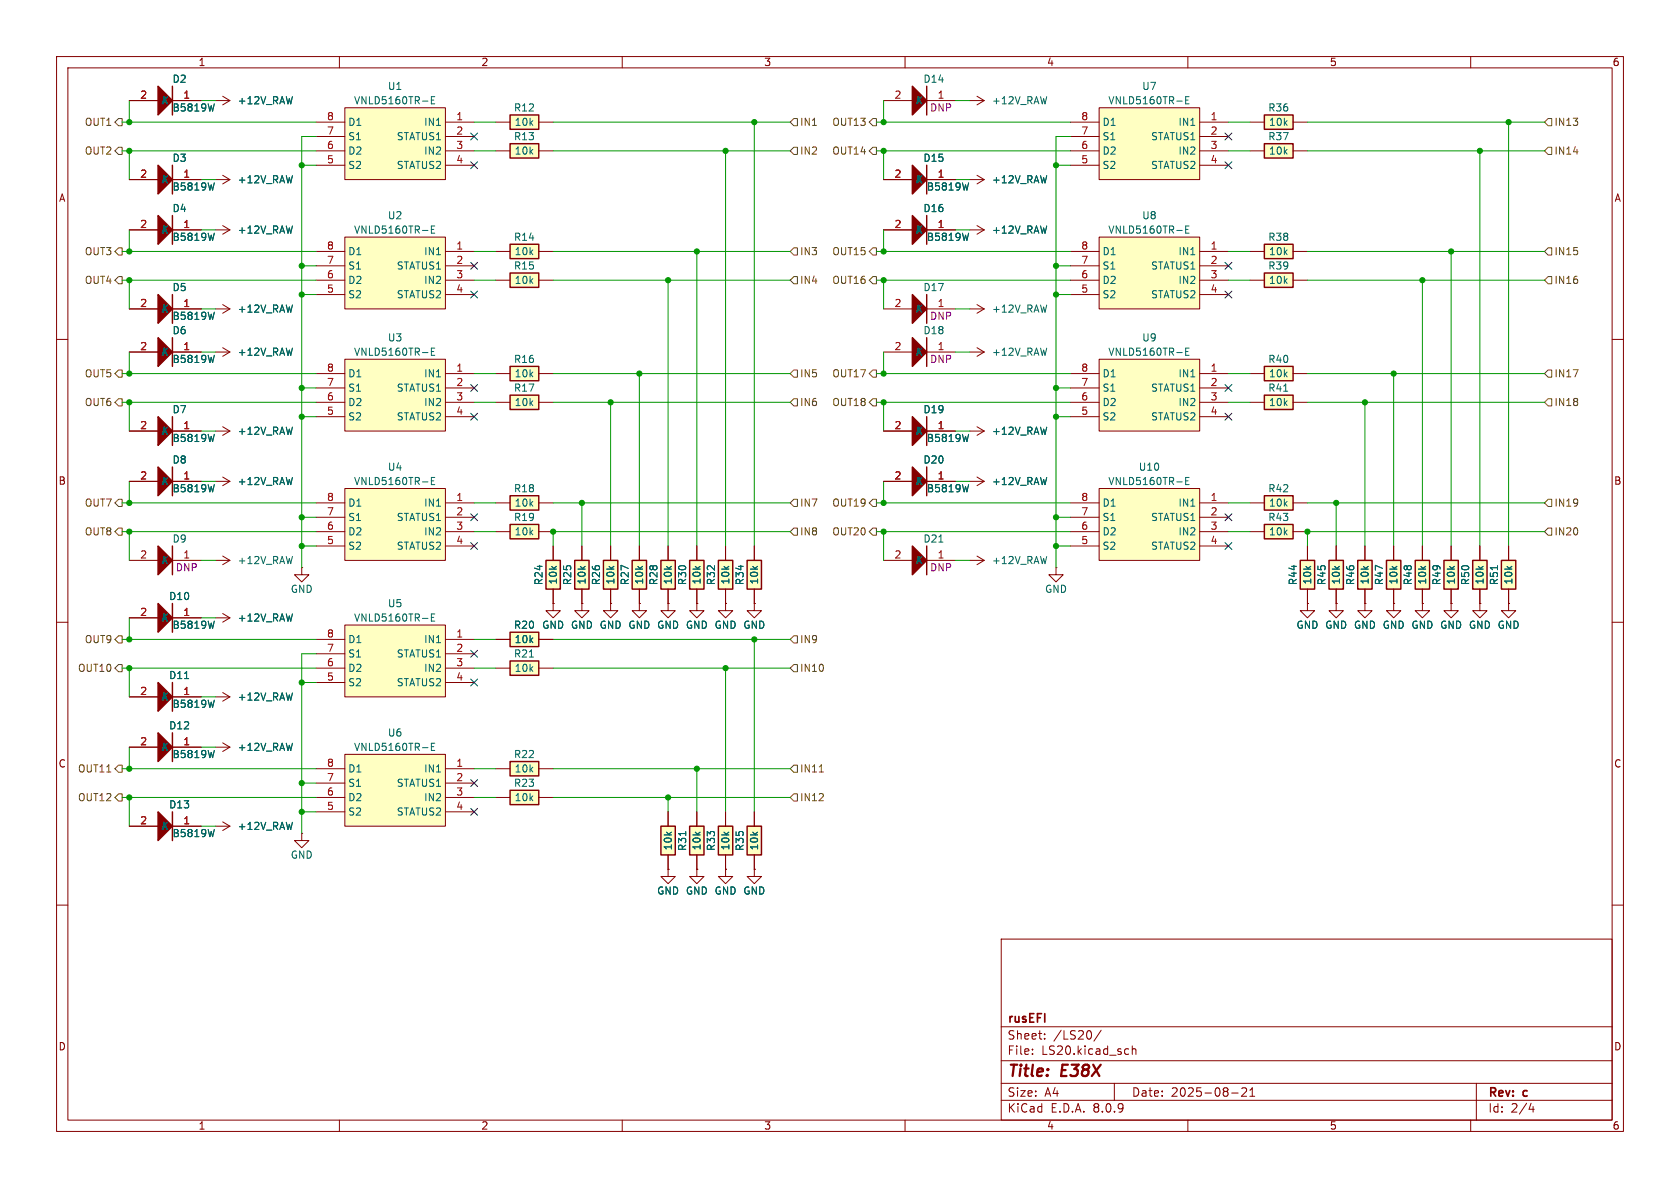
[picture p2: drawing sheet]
<svg xmlns="http://www.w3.org/2000/svg" width="297mm" height="210mm" viewBox="0 0 297 210" stroke-linecap="round" stroke-linejoin="round" font-family="sans-serif">
<defs><g id="words">
<g font-size="2.8" fill="#840000">
<text x="178" y="190.9">Title:</text>
<text x="187.7" y="190.9">E38X</text>
</g>
<g font-size="2.1" fill="#840000">
<text x="178" y="184">Sheet:</text>
<text x="178" y="181.2">rusEFI</text>
<text x="186.2" y="184">/LS20/</text>
<text x="178" y="186.7">File:</text>
<text x="184.1" y="186.7">LS20.kicad_sch</text>
<text x="178" y="196.9">KiCad</text>
<text x="178" y="194.1">Size:</text>
<text x="184.7" y="194.1">A4</text>
<text x="185.7" y="196.9">E.D.A.</text>
<text x="193.3" y="196.9">8.0.9</text>
<text x="200" y="194.1">Date:</text>
<text x="207" y="194.1">2025-08-21</text>
<text x="263" y="194.3">Rev:</text>
<text x="263" y="196.9">Id:</text>
<text x="267.1" y="196.9">2/4</text>
<text x="269.4" y="194.3">c</text>
</g>
<g font-size="1.8" fill="#840000">
<text x="35" y="11.9">1</text>
<text x="85" y="11.9">2</text>
<text x="135" y="11.9">3</text>
<text x="185" y="11.9">4</text>
<text x="235" y="11.9">5</text>
<text x="285" y="11.9">6</text>
<text x="10.3" y="35.9">A</text>
<text x="285.3" y="35.9">A</text>
<text x="10.3" y="85.9">B</text>
<text x="285.3" y="85.9">B</text>
<text x="10.3" y="135.9">C</text>
<text x="285.3" y="135.9">C</text>
<text x="10.3" y="185.9">D</text>
<text x="285.3" y="185.9">D</text>
<text x="35" y="199.9">1</text>
<text x="85" y="199.9">2</text>
<text x="135" y="199.9">3</text>
<text x="185" y="199.9">4</text>
<text x="235" y="199.9">5</text>
<text x="285" y="199.9">6</text>
</g>
<g font-size="1.8" fill="#a90000">
<text x="24.7" y="17.5">2</text>
<text x="32.3" y="17.5">1</text>
<text x="158" y="17.5">2</text>
<text x="165.7" y="17.5">1</text>
<text x="57.7" y="23.9">7</text>
<text x="57.7" y="21.3">8</text>
<text x="80.6" y="21.3">1</text>
<text x="80.6" y="23.9">2</text>
<text x="191.1" y="23.9">7</text>
<text x="191.1" y="21.3">8</text>
<text x="213.9" y="21.3">1</text>
<text x="213.9" y="23.9">2</text>
<text x="57.7" y="29">5</text>
<text x="57.7" y="26.4">6</text>
<text x="80.6" y="26.4">3</text>
<text x="80.6" y="29">4</text>
<text x="191.1" y="29">5</text>
<text x="191.1" y="26.4">6</text>
<text x="213.9" y="26.4">3</text>
<text x="213.9" y="29">4</text>
<text x="24.7" y="31.5">2</text>
<text x="32.3" y="31.5">1</text>
<text x="158" y="31.5">2</text>
<text x="165.7" y="31.5">1</text>
<text x="24.7" y="40.4">2</text>
<text x="32.3" y="40.4">1</text>
<text x="158" y="40.4">2</text>
<text x="165.7" y="40.4">1</text>
<text x="57.7" y="46.7">7</text>
<text x="57.7" y="44.2">8</text>
<text x="80.6" y="44.2">1</text>
<text x="80.6" y="46.7">2</text>
<text x="191.1" y="46.7">7</text>
<text x="191.1" y="44.2">8</text>
<text x="213.9" y="44.2">1</text>
<text x="213.9" y="46.7">2</text>
<text x="57.7" y="51.8">5</text>
<text x="57.7" y="49.3">6</text>
<text x="80.6" y="49.3">3</text>
<text x="80.6" y="51.8">4</text>
<text x="191.1" y="51.8">5</text>
<text x="191.1" y="49.3">6</text>
<text x="213.9" y="49.3">3</text>
<text x="213.9" y="51.8">4</text>
<text x="24.7" y="54.4">2</text>
<text x="32.3" y="54.4">1</text>
<text x="158" y="54.4">2</text>
<text x="165.7" y="54.4">1</text>
<text x="24.7" y="62">2</text>
<text x="32.3" y="62">1</text>
<text x="57.7" y="65.8">8</text>
<text x="80.6" y="65.8">1</text>
<text x="158" y="62">2</text>
<text x="165.7" y="62">1</text>
<text x="191.1" y="65.8">8</text>
<text x="213.9" y="65.8">1</text>
<text x="57.7" y="70.9">6</text>
<text x="57.7" y="68.3">7</text>
<text x="80.6" y="68.3">2</text>
<text x="80.6" y="70.9">3</text>
<text x="191.1" y="70.9">6</text>
<text x="191.1" y="68.3">7</text>
<text x="213.9" y="68.3">2</text>
<text x="213.9" y="70.9">3</text>
<text x="24.7" y="75.9">2</text>
<text x="32.3" y="75.9">1</text>
<text x="57.7" y="73.4">5</text>
<text x="80.6" y="73.4">4</text>
<text x="158" y="75.9">2</text>
<text x="165.7" y="75.9">1</text>
<text x="191.1" y="73.4">5</text>
<text x="213.9" y="73.4">4</text>
<text x="24.7" y="84.8">2</text>
<text x="32.3" y="84.8">1</text>
<text x="57.7" y="88.6">8</text>
<text x="80.6" y="88.6">1</text>
<text x="158" y="84.8">2</text>
<text x="165.7" y="84.8">1</text>
<text x="191.1" y="88.6">8</text>
<text x="213.9" y="88.6">1</text>
<text x="57.7" y="93.7">6</text>
<text x="57.7" y="91.2">7</text>
<text x="80.6" y="91.2">2</text>
<text x="80.6" y="93.7">3</text>
<text x="191.1" y="93.7">6</text>
<text x="191.1" y="91.2">7</text>
<text x="213.9" y="91.2">2</text>
<text x="213.9" y="93.7">3</text>
<text x="24.7" y="98.8">2</text>
<text x="32.3" y="98.8">1</text>
<text x="57.7" y="96.3">5</text>
<text x="80.6" y="96.3">4</text>
<text x="158" y="98.8">2</text>
<text x="165.7" y="98.8">1</text>
<text x="191.1" y="96.3">5</text>
<text x="213.9" y="96.3">4</text>
<text x="24.7" y="109">2</text>
<text x="32.3" y="109">1</text>
<text x="57.7" y="112.8">8</text>
<text x="80.6" y="112.8">1</text>
<text x="57.7" y="117.9">6</text>
<text x="57.7" y="115.3">7</text>
<text x="80.6" y="115.3">2</text>
<text x="80.6" y="117.9">3</text>
<text x="24.7" y="122.9">2</text>
<text x="32.3" y="122.9">1</text>
<text x="57.7" y="120.4">5</text>
<text x="80.6" y="120.4">4</text>
<text x="24.7" y="131.8">2</text>
<text x="32.3" y="131.8">1</text>
<text x="57.7" y="135.6">8</text>
<text x="80.6" y="135.6">1</text>
<text x="57.7" y="143.3">5</text>
<text x="57.7" y="140.7">6</text>
<text x="57.7" y="138.2">7</text>
<text x="80.6" y="138.2">2</text>
<text x="80.6" y="140.7">3</text>
<text x="80.6" y="143.3">4</text>
<text x="24.7" y="145.8">2</text>
<text x="32.3" y="145.8">1</text>
</g>
<g font-size="1.8" fill="#006464">
<text x="30.4" y="14.8">D2</text>
<text x="68.5" y="16.1">U1</text>
<text x="163.2" y="14.8">D14</text>
<text x="201.8" y="16.1">U7</text>
<text x="28.5" y="18.6">K</text>
<text x="30.4" y="19.9">B5819W</text>
<text x="41.9" y="18.6">+12V_RAW</text>
<text x="61.5" y="22.5">D1</text>
<text x="62.5" y="18.6">VNLD5160TR-E</text>
<text x="74.9" y="22.5">IN1</text>
<text x="90.8" y="19.9">R12</text>
<text x="90.9" y="22.5">10k</text>
<text x="161.8" y="18.6">K</text>
<text x="175.3" y="18.6">+12V_RAW</text>
<text x="194.8" y="22.5">D1</text>
<text x="195.8" y="18.6">VNLD5160TR-E</text>
<text x="208.2" y="22.5">IN1</text>
<text x="224.1" y="19.9">R36</text>
<text x="224.2" y="22.5">10k</text>
<text x="30.4" y="28.8">D3</text>
<text x="61.5" y="27.5">D2</text>
<text x="61.5" y="25">S1</text>
<text x="70" y="25">STATUS1</text>
<text x="74.9" y="27.5">IN2</text>
<text x="90.8" y="25">R13</text>
<text x="90.9" y="27.5">10k</text>
<text x="163.2" y="28.8">D15</text>
<text x="194.8" y="27.5">D2</text>
<text x="194.8" y="25">S1</text>
<text x="203.4" y="25">STATUS1</text>
<text x="208.2" y="27.5">IN2</text>
<text x="224.1" y="25">R37</text>
<text x="224.2" y="27.5">10k</text>
<text x="28.5" y="32.6">K</text>
<text x="30.4" y="33.9">B5819W</text>
<text x="41.9" y="32.6">+12V_RAW</text>
<text x="61.5" y="30.1">S2</text>
<text x="70" y="30.1">STATUS2</text>
<text x="161.8" y="32.6">K</text>
<text x="163.8" y="33.9">B5819W</text>
<text x="175.3" y="32.6">+12V_RAW</text>
<text x="194.8" y="30.1">S2</text>
<text x="203.4" y="30.1">STATUS2</text>
<text x="28.5" y="41.5">K</text>
<text x="30.4" y="37.7">D4</text>
<text x="41.9" y="41.5">+12V_RAW</text>
<text x="62.5" y="41.5">VNLD5160TR-E</text>
<text x="68.5" y="39">U2</text>
<text x="161.8" y="41.5">K</text>
<text x="163.2" y="37.7">D16</text>
<text x="175.3" y="41.5">+12V_RAW</text>
<text x="195.8" y="41.5">VNLD5160TR-E</text>
<text x="201.8" y="39">U8</text>
<text x="30.4" y="42.8">B5819W</text>
<text x="61.5" y="47.9">S1</text>
<text x="61.5" y="45.3">D1</text>
<text x="70" y="47.9">STATUS1</text>
<text x="74.9" y="45.3">IN1</text>
<text x="90.8" y="42.8">R14</text>
<text x="90.8" y="47.9">R15</text>
<text x="90.9" y="45.3">10k</text>
<text x="163.8" y="42.8">B5819W</text>
<text x="194.8" y="47.9">S1</text>
<text x="194.8" y="45.3">D1</text>
<text x="203.4" y="47.9">STATUS1</text>
<text x="208.2" y="45.3">IN1</text>
<text x="224.1" y="42.8">R38</text>
<text x="224.1" y="47.9">R39</text>
<text x="224.2" y="45.3">10k</text>
<text x="30.4" y="51.7">D5</text>
<text x="61.5" y="52.9">S2</text>
<text x="61.5" y="50.4">D2</text>
<text x="70" y="52.9">STATUS2</text>
<text x="74.9" y="50.4">IN2</text>
<text x="90.9" y="50.4">10k</text>
<text x="163.2" y="51.7">D17</text>
<text x="194.8" y="52.9">S2</text>
<text x="194.8" y="50.4">D2</text>
<text x="203.4" y="52.9">STATUS2</text>
<text x="208.2" y="50.4">IN2</text>
<text x="224.2" y="50.4">10k</text>
<text x="28.5" y="55.5">K</text>
<text x="30.4" y="59.3">D6</text>
<text x="30.4" y="56.7">B5819W</text>
<text x="41.9" y="55.5">+12V_RAW</text>
<text x="161.8" y="55.5">K</text>
<text x="163.2" y="59.3">D18</text>
<text x="175.3" y="55.5">+12V_RAW</text>
<text x="28.5" y="63.1">K</text>
<text x="30.4" y="64.4">B5819W</text>
<text x="41.9" y="63.1">+12V_RAW</text>
<text x="62.5" y="63.1">VNLD5160TR-E</text>
<text x="68.5" y="60.6">U3</text>
<text x="90.8" y="64.4">R16</text>
<text x="161.8" y="63.1">K</text>
<text x="175.3" y="63.1">+12V_RAW</text>
<text x="195.8" y="63.1">VNLD5160TR-E</text>
<text x="201.8" y="60.6">U9</text>
<text x="224.1" y="64.4">R40</text>
<text x="61.5" y="72">D2</text>
<text x="61.5" y="69.4">S1</text>
<text x="61.5" y="66.9">D1</text>
<text x="70" y="69.4">STATUS1</text>
<text x="74.9" y="66.9">IN1</text>
<text x="74.9" y="72">IN2</text>
<text x="90.8" y="69.4">R17</text>
<text x="90.9" y="66.9">10k</text>
<text x="90.9" y="72">10k</text>
<text x="194.8" y="72">D2</text>
<text x="194.8" y="69.4">S1</text>
<text x="194.8" y="66.9">D1</text>
<text x="203.4" y="69.4">STATUS1</text>
<text x="208.2" y="66.9">IN1</text>
<text x="208.2" y="72">IN2</text>
<text x="224.1" y="69.4">R41</text>
<text x="224.2" y="66.9">10k</text>
<text x="224.2" y="72">10k</text>
<text x="28.5" y="77.1">K</text>
<text x="30.4" y="73.3">D7</text>
<text x="41.9" y="77.1">+12V_RAW</text>
<text x="61.5" y="74.5">S2</text>
<text x="70" y="74.5">STATUS2</text>
<text x="161.8" y="77.1">K</text>
<text x="163.2" y="73.3">D19</text>
<text x="175.3" y="77.1">+12V_RAW</text>
<text x="194.8" y="74.5">S2</text>
<text x="203.4" y="74.5">STATUS2</text>
<text x="30.4" y="82.1">D8</text>
<text x="30.4" y="78.3">B5819W</text>
<text x="68.5" y="83.4">U4</text>
<text x="163.2" y="82.1">D20</text>
<text x="163.8" y="78.3">B5819W</text>
<text x="201.2" y="83.4">U10</text>
<text x="28.5" y="86">K</text>
<text x="30.4" y="87.2">B5819W</text>
<text x="41.9" y="86">+12V_RAW</text>
<text x="61.5" y="89.8">D1</text>
<text x="62.5" y="86">VNLD5160TR-E</text>
<text x="74.9" y="89.8">IN1</text>
<text x="90.8" y="87.2">R18</text>
<text x="90.9" y="89.8">10k</text>
<text x="161.8" y="86">K</text>
<text x="163.8" y="87.2">B5819W</text>
<text x="175.3" y="86">+12V_RAW</text>
<text x="194.8" y="89.8">D1</text>
<text x="195.8" y="86">VNLD5160TR-E</text>
<text x="208.2" y="89.8">IN1</text>
<text x="224.1" y="87.2">R42</text>
<text x="224.2" y="89.8">10k</text>
<text x="61.5" y="94.8">D2</text>
<text x="61.5" y="92.3">S1</text>
<text x="70" y="92.3">STATUS1</text>
<text x="74.9" y="94.8">IN2</text>
<text x="90.8" y="92.3">R19</text>
<text x="90.9" y="94.8">10k</text>
<text x="194.8" y="94.8">D2</text>
<text x="194.8" y="92.3">S1</text>
<text x="203.4" y="92.3">STATUS1</text>
<text x="208.2" y="94.8">IN2</text>
<text x="224.1" y="92.3">R43</text>
<text x="224.2" y="94.8">10k</text>
<text x="28.5" y="99.9">K</text>
<text x="30.4" y="96.1">D9</text>
<text x="41.9" y="99.9">+12V_RAW</text>
<text x="61.5" y="97.4">S2</text>
<text x="70" y="97.4">STATUS2</text>
<text x="161.8" y="99.9">K</text>
<text x="163.2" y="96.1">D21</text>
<text x="175.3" y="99.9">+12V_RAW</text>
<text x="194.8" y="97.4">S2</text>
<text x="203.4" y="97.4">STATUS2</text>
<text x="29.8" y="106.3">D10</text>
<text x="51.3" y="105">GND</text>
<text x="68.5" y="107.5">U5</text>
<text x="96.1" y="103.5" transform="rotate(-90 96.1 103.5)">R24</text>
<text x="98.7" y="103.4" transform="rotate(-90 98.7 103.4)">10k</text>
<text x="101.2" y="103.5" transform="rotate(-90 101.2 103.5)">R25</text>
<text x="103.7" y="103.4" transform="rotate(-90 103.7 103.4)">10k</text>
<text x="106.3" y="103.5" transform="rotate(-90 106.3 103.5)">R26</text>
<text x="108.8" y="103.4" transform="rotate(-90 108.8 103.4)">10k</text>
<text x="111.4" y="103.5" transform="rotate(-90 111.4 103.5)">R27</text>
<text x="113.9" y="103.4" transform="rotate(-90 113.9 103.4)">10k</text>
<text x="116.4" y="103.5" transform="rotate(-90 116.4 103.5)">R28</text>
<text x="119" y="103.4" transform="rotate(-90 119 103.4)">10k</text>
<text x="121.5" y="103.5" transform="rotate(-90 121.5 103.5)">R30</text>
<text x="124.1" y="103.4" transform="rotate(-90 124.1 103.4)">10k</text>
<text x="126.6" y="103.5" transform="rotate(-90 126.6 103.5)">R32</text>
<text x="129.1" y="103.4" transform="rotate(-90 129.1 103.4)">10k</text>
<text x="131.7" y="103.5" transform="rotate(-90 131.7 103.5)">R34</text>
<text x="134.2" y="103.4" transform="rotate(-90 134.2 103.4)">10k</text>
<text x="184.7" y="105">GND</text>
<text x="229.5" y="103.5" transform="rotate(-90 229.5 103.5)">R44</text>
<text x="232" y="103.4" transform="rotate(-90 232 103.4)">10k</text>
<text x="234.5" y="103.5" transform="rotate(-90 234.5 103.5)">R45</text>
<text x="237.1" y="103.4" transform="rotate(-90 237.1 103.4)">10k</text>
<text x="239.6" y="103.5" transform="rotate(-90 239.6 103.5)">R46</text>
<text x="242.2" y="103.4" transform="rotate(-90 242.2 103.4)">10k</text>
<text x="244.7" y="103.5" transform="rotate(-90 244.7 103.5)">R47</text>
<text x="247.2" y="103.4" transform="rotate(-90 247.2 103.4)">10k</text>
<text x="249.8" y="103.5" transform="rotate(-90 249.8 103.5)">R48</text>
<text x="252.3" y="103.4" transform="rotate(-90 252.3 103.4)">10k</text>
<text x="254.9" y="103.5" transform="rotate(-90 254.9 103.5)">R49</text>
<text x="257.4" y="103.4" transform="rotate(-90 257.4 103.4)">10k</text>
<text x="259.9" y="103.5" transform="rotate(-90 259.9 103.5)">R50</text>
<text x="262.5" y="103.4" transform="rotate(-90 262.5 103.4)">10k</text>
<text x="265" y="103.5" transform="rotate(-90 265 103.5)">R51</text>
<text x="267.6" y="103.4" transform="rotate(-90 267.6 103.4)">10k</text>
<text x="28.5" y="110.1">K</text>
<text x="30.4" y="111.4">B5819W</text>
<text x="41.9" y="110.1">+12V_RAW</text>
<text x="61.5" y="113.9">D1</text>
<text x="62.5" y="110.1">VNLD5160TR-E</text>
<text x="74.9" y="113.9">IN1</text>
<text x="90.8" y="111.4">R20</text>
<text x="90.9" y="113.9">10k</text>
<text x="95.8" y="111.4">GND GND GND GND GND GND GND GND</text>
<text x="229.1" y="111.4">GND GND GND GND GND GND GND GND</text>
<text x="61.5" y="119">D2</text>
<text x="61.5" y="116.4">S1</text>
<text x="70" y="116.4">STATUS1</text>
<text x="74.9" y="119">IN2</text>
<text x="90.8" y="116.4">R21</text>
<text x="90.9" y="119">10k</text>
<text x="28.5" y="124.1">K</text>
<text x="29.8" y="120.2">D11</text>
<text x="30.4" y="125.3">B5819W</text>
<text x="41.9" y="124.1">+12V_RAW</text>
<text x="61.5" y="121.5">S2</text>
<text x="70" y="121.5">STATUS2</text>
<text x="29.8" y="129.1">D12</text>
<text x="68.5" y="130.4">U6</text>
<text x="28.5" y="132.9">K</text>
<text x="30.4" y="134.2">B5819W</text>
<text x="41.9" y="132.9">+12V_RAW</text>
<text x="61.5" y="136.8">D1</text>
<text x="62.5" y="132.9">VNLD5160TR-E</text>
<text x="74.9" y="136.8">IN1</text>
<text x="90.8" y="134.2">R22</text>
<text x="90.9" y="136.8">10k</text>
<text x="29.8" y="143.1">D13</text>
<text x="61.5" y="141.8">D2</text>
<text x="61.5" y="139.3">S1</text>
<text x="70" y="139.3">STATUS1</text>
<text x="74.9" y="141.8">IN2</text>
<text x="90.8" y="139.3">R23</text>
<text x="90.9" y="141.8">10k</text>
<text x="28.5" y="146.9">K</text>
<text x="30.4" y="148.2">B5819W</text>
<text x="41.9" y="146.9">+12V_RAW</text>
<text x="61.5" y="144.4">S2</text>
<text x="70" y="144.4">STATUS2</text>
<text x="51.3" y="152">GND</text>
<text x="119" y="150.4" transform="rotate(-90 119 150.4)">10k</text>
<text x="121.5" y="150.5" transform="rotate(-90 121.5 150.5)">R31</text>
<text x="124.1" y="150.4" transform="rotate(-90 124.1 150.4)">10k</text>
<text x="126.6" y="150.5" transform="rotate(-90 126.6 150.5)">R33</text>
<text x="129.1" y="150.4" transform="rotate(-90 129.1 150.4)">10k</text>
<text x="131.7" y="150.5" transform="rotate(-90 131.7 150.5)">R35</text>
<text x="134.2" y="150.4" transform="rotate(-90 134.2 150.4)">10k</text>
<text x="116.1" y="158.3">GND GND GND GND</text>
</g>
<g font-size="1.8" fill="#725600">
<text x="14.9" y="22.5">OUT1</text>
<text x="141.4" y="22.5">IN1</text>
<text x="147" y="22.5">OUT13</text>
<text x="274.7" y="22.5">IN13</text>
<text x="14.9" y="27.5">OUT2</text>
<text x="141.4" y="27.5">IN2</text>
<text x="147" y="27.5">OUT14</text>
<text x="274.7" y="27.5">IN14</text>
<text x="14.9" y="45.3">OUT3</text>
<text x="141.4" y="45.3">IN3</text>
<text x="147" y="45.3">OUT15</text>
<text x="274.7" y="45.3">IN15</text>
<text x="14.9" y="50.4">OUT4</text>
<text x="141.4" y="50.4">IN4</text>
<text x="147" y="50.4">OUT16</text>
<text x="274.7" y="50.4">IN16</text>
<text x="14.9" y="72">OUT6</text>
<text x="14.9" y="66.9">OUT5</text>
<text x="141.4" y="72">IN6</text>
<text x="141.4" y="66.9">IN5</text>
<text x="147" y="66.9">OUT17</text>
<text x="147" y="72">OUT18</text>
<text x="274.7" y="66.9">IN17</text>
<text x="274.7" y="72">IN18</text>
<text x="14.9" y="89.8">OUT7</text>
<text x="141.4" y="89.8">IN7</text>
<text x="147" y="89.8">OUT19</text>
<text x="274.7" y="89.8">IN19</text>
<text x="14.9" y="94.8">OUT8</text>
<text x="141.4" y="94.8">IN8</text>
<text x="147" y="94.8">OUT20</text>
<text x="274.7" y="94.8">IN20</text>
<text x="14.9" y="113.9">OUT9</text>
<text x="141.4" y="113.9">IN9</text>
<text x="13.7" y="119">OUT10</text>
<text x="141.4" y="119">IN10</text>
<text x="13.7" y="136.8">OUT11</text>
<text x="141.4" y="136.8">IN11</text>
<text x="13.7" y="141.8">OUT12</text>
<text x="141.4" y="141.8">IN12</text>
</g>
<g font-size="1.8" fill="#840084">
<text x="164.3" y="19.9">DNP</text>
<text x="164.3" y="56.7">DNP</text>
<text x="164.3" y="64.4">DNP</text>
<text x="31" y="101.2">DNP</text>
<text x="164.3" y="101.2">DNP</text>
</g>
</g></defs>
<g fill="none" stroke="#840000" stroke-width=".18">
<path d="M10 10h277v190h-277zM12 12h273v186h-273zM60 10v2M110 10v2M160 10v2M210 10v2M260 10v2M22.9 31.8h5M30.5 31.8h5.1M38.1 31.8h2.5M39.4 39.9l1.2 .7M39.4 31l1.2 .8"/>
<path d="M40.6 31.8l-1.2 .7M22.9 40.6h5M30.5 40.6h5.1M38.1 40.6h2.5M40.6 40.6l-1.2 .8M156.2 54.6h5.1M163.8 54.6h5.1M10 60h2M156.2 62.2h5.1M163.8 62.2h5.1M171.4 76.2h2.6M172.7 75.4l1.3 .8"/>
<path d="M174 76.2l-1.3 .8M285 60h2M156.2 99.1h5.1M163.8 99.1h5.1M171.4 99.1h2.6M171.4 85.1h2.6M172.7 98.3l1.3 .8M172.7 84.3l1.3 .8M174 99.1l-1.3 .7M174 85.1l-1.3 .8M10 110h2M22.9 109.2h5"/>
<path d="M30.5 109.2h5.1M38.1 109.2h2.5M39.4 108.5l1.2 .7M40.6 109.2l-1.2 .8M186.7 100.3v1.3h1.3l-1.3 1.3-1.3-1.3h1.3M186.7 100.3h.1M285 110h2M22.9 123.2h5M22.9 132.1h5M30.5 123.2h5.1M30.5 132.1h5.1M10 160h2"/>
<path d="M177 166h108v32h-108zM285 160h2M60 198v2M110 198v2M160 198v2M177 194.5h108M177 191.5h108M177 187.5h108M177 181.5h108M182.5 186.3v.1M182.5 185.5v.1M184.7 183.6v.1"/>
<path d="M184.7 182.8v.1M194.7 182.1l-1.3 2M197 191.5v3M199.4 185.4l.1 .1M199.5 186.3l-.1 .1M200.2 184.9v1.5M200.2 185.5l.2-.1 .3 .1 .1 .9M210 198v2M217.7 193.2h1.2M219.5 192.4l.6-.1 .2 .1 .1 .3-.9 1.1h.9M221 193.8h.8M221 192.7l.4-.4v1.5"/>
<path d="M260 198v2M261 191.5v6.5M270.7 195l-.4 1.1h.9M271 195.6v1"/>
</g>
<path d="M30.5 29.2v5.1M30.5 38.1v5.1M163.8 52.1v5.1M163.8 59.7v5.1M163.8 96.5v5.1M30.5 106.7v5.1M30.5 120.7v5M30.5 129.5v5.1" fill="none" stroke="#840000" stroke-width=".25"/>
<g fill="#840000" stroke="#840000" stroke-width=".25">
<path d="M27.9 120.7l2.6 2.5-2.6 2.5z"/>
<path d="M27.9 106.7l2.6 2.5-2.6 2.6z"/>
<path d="M161.3 59.7l2.5 2.5-2.5 2.6z"/>
<path d="M161.3 52.1l2.5 2.5-2.5 2.6z"/>
<path d="M161.3 96.5l2.5 2.6-2.5 2.5z"/>
<path d="M27.9 129.5l2.6 2.6-2.6 2.5z"/>
<path d="M27.9 38.1l2.6 2.5-2.6 2.6z"/>
<path d="M27.9 29.2l2.6 2.6-2.6 2.5z"/>
</g>
<path d="M37.9 32.3l-.3 1.3M37.9 41.2l-.3 1.3M166 95.8h.7M32.6 120h.8M37.9 109.8l-.3 1.3M37.9 123.8l-.3 1.2M37.9 132.7l-.3 1.2" fill="none" stroke="#006464" stroke-width=".18"/>
<path d="M132.1 99.1h2.5v5h-2.5z" fill="#ffffc2"/>
<path d="M30.5 15.2v5.1M132.1 99.1h2.5v5h-2.5z" fill="none" stroke="#840000" stroke-width=".25"/>
<path d="M22.9 17.8h5M30.5 17.8h5.1M133.3 96.5v2.6M133.3 106.7v1.3h1.3l-1.3 1.2-1.2-1.2h1.2M133.3 106.7h.1M133.3 104.1v2.6M38.1 146.1h2.5M39.4 145.3l1.2 .8M40.6 146.1l-1.2 .7" fill="none" stroke="#840000" stroke-width=".18"/>
<path d="M27.9 15.2l2.6 2.6-2.6 2.5z" fill="#840000" stroke="#840000" stroke-width=".25"/>
<path d="M37.9 18.4l-.3 1.2" fill="none" stroke="#006464" stroke-width=".18"/>
<path d="M194.3 63.5h17.8v12.7h-17.8z" fill="#ffffc2"/>
<path d="M189.2 66h5.1M189.2 68.6h5.1M189.2 71.1h5.1M189.2 73.7h5.1M194.3 63.5h17.8v12.7h-17.8zM212.1 66h5.1M212.1 68.6h5.1M212.1 71.1h5.1M212.1 73.7h5.1" fill="none" stroke="#840000" stroke-width=".18"/>
<path d="M209.6 62.1h.4M210.2 61.5h-.6v1.3h.6" fill="none" stroke="#006464" stroke-width=".18"/>
<path d="M194.3 86.4h17.8v12.7h-17.8z" fill="#ffffc2"/>
<path d="M189.2 88.9h5.1M189.2 91.4h5.1M189.2 94h5.1M189.2 96.5h5.1M194.3 86.4h17.8v12.7h-17.8zM212.1 88.9h5.1M212.1 91.4h5.1M212.1 94h5.1M212.1 96.5h5.1" fill="none" stroke="#840000" stroke-width=".18"/>
<path d="M209.6 85h.4M210.2 84.4h-.6v1.3h.6" fill="none" stroke="#006464" stroke-width=".18"/>
<path d="M194.3 41.9h17.8v12.7h-17.8z" fill="#ffffc2"/>
<path d="M189.2 44.5h5.1M189.2 47h5.1M189.2 49.5h5.1M189.2 52.1h5.1M194.3 41.9h17.8v12.7h-17.8zM212.1 44.5h5.1M212.1 47h5.1M212.1 49.5h5.1M212.1 52.1h5.1" fill="none" stroke="#840000" stroke-width=".18"/>
<path d="M210.2 39.9h-.6v1.3h.6M209.6 40.6h.4" fill="none" stroke="#006464" stroke-width=".18"/>
<path d="M194.3 19.1h17.8v12.7h-17.8z" fill="#ffffc2"/>
<path d="M194.3 19.1h17.8v12.7h-17.8zM189.2 21.6h5.1M189.2 24.1h5.1M189.2 26.7h5.1M189.2 29.2h5.1M212.1 21.6h5.1M212.1 24.1h5.1M212.1 26.7h5.1M212.1 29.2h5.1M38.1 132.1h2.5M39.4 131.3l1.2 .8M40.6 132.1l-1.2 .7" fill="none" stroke="#840000" stroke-width=".18"/>
<path d="M209.6 17.7h.4M210.2 17.1h-.6v1.3h.6" fill="none" stroke="#006464" stroke-width=".18"/>
<path d="M223.5 43.2h5.1v2.5h-5.1z" fill="#ffffc2"/>
<path d="M223.5 43.2h5.1v2.5h-5.1z" fill="none" stroke="#840000" stroke-width=".25"/>
<path d="M221 44.5h2.5M228.6 44.5h2.5" fill="none" stroke="#840000" stroke-width=".18"/>
<path d="M223.5 64.8h5.1v2.5h-5.1z" fill="#ffffc2"/>
<path d="M223.5 64.8h5.1v2.5h-5.1z" fill="none" stroke="#840000" stroke-width=".25"/>
<path d="M221 66h2.5M228.6 66h2.5" fill="none" stroke="#840000" stroke-width=".18"/>
<path d="M223.5 48.3h5.1v2.5h-5.1z" fill="#ffffc2"/>
<path d="M223.5 48.3h5.1v2.5h-5.1zM163.8 73.7v5M163.8 82.6v5M30.5 143.5v5.1" fill="none" stroke="#840000" stroke-width=".25"/>
<g fill="none" stroke="#840000" stroke-width=".18">
<path d="M38.1 17.8h2.5M39.4 17l1.2 .8M40.6 17.8l-1.2 .7M171.4 54.6h2.6M172.7 53.8l1.3 .8M174 54.6l-1.3 .8M221 49.5h2.5M228.6 49.5h2.5M156.2 76.2h5.1M163.8 76.2h5.1M171.4 62.2h2.6M172.7 61.5l1.3 .7"/>
<path d="M174 62.2l-1.3 .8M156.2 85.1h5.1M163.8 85.1h5.1M38.1 123.2h2.5M39.4 122.4l1.2 .8M40.6 123.2l-1.2 .8M22.9 146.1h5M30.5 146.1h5.1M53.3 147.3v1.3h1.3l-1.3 1.3-1.2-1.3h1.2M53.3 147.3h.1"/>
</g>
<g fill="#840000" stroke="#840000" stroke-width=".25">
<path d="M27.9 143.5l2.6 2.6-2.6 2.5z"/>
<path d="M161.3 73.7l2.5 2.5-2.5 2.5z"/>
<path d="M161.3 82.6l2.5 2.5-2.5 2.5z"/>
</g>
<path d="M171.2 76.8l-.3 1.2M171.2 85.7l-.3 1.2M37.9 146.6l-.3 1.3" fill="none" stroke="#006464" stroke-width=".18"/>
<path d="M90.2 87.6h5v2.6h-5z" fill="#ffffc2"/>
<path d="M90.2 87.6h5v2.6h-5z" fill="none" stroke="#840000" stroke-width=".25"/>
<path d="M87.6 88.9h2.6M95.2 88.9h2.6" fill="none" stroke="#840000" stroke-width=".18"/>
<path d="M61 86.4h17.7v12.7h-17.7z" fill="#ffffc2"/>
<path d="M55.9 88.9h5.1M55.9 91.4h5.1M55.9 94h5.1M55.9 96.5h5.1M61 86.4h17.7v12.7h-17.7zM78.7 88.9h5.1M78.7 91.4h5.1M78.7 94h5.1M78.7 96.5h5.1" fill="none" stroke="#840000" stroke-width=".18"/>
<path d="M76.3 85h.4M76.9 84.4h-.6v1.3h.6" fill="none" stroke="#006464" stroke-width=".18"/>
<path d="M90.2 64.8h5v2.5h-5z" fill="#ffffc2"/>
<path d="M90.2 64.8h5v2.5h-5z" fill="none" stroke="#840000" stroke-width=".25"/>
<path d="M87.6 66h2.6M95.2 66h2.6" fill="none" stroke="#840000" stroke-width=".18"/>
<path d="M90.2 69.9h5v2.5h-5z" fill="#ffffc2"/>
<path d="M90.2 69.9h5v2.5h-5z" fill="none" stroke="#840000" stroke-width=".25"/>
<path d="M87.6 71.1h2.6M95.2 71.1h2.6" fill="none" stroke="#840000" stroke-width=".18"/>
<path d="M61 63.5h17.7v12.7h-17.7z" fill="#ffffc2"/>
<path d="M55.9 66h5.1M55.9 68.6h5.1M55.9 71.1h5.1M55.9 73.7h5.1M61 63.5h17.7v12.7h-17.7zM78.7 66h5.1M78.7 68.6h5.1M78.7 71.1h5.1M78.7 73.7h5.1" fill="none" stroke="#840000" stroke-width=".18"/>
<path d="M76.3 62.1h.4M76.9 61.5h-.6v1.3h.6" fill="none" stroke="#006464" stroke-width=".18"/>
<path d="M61 19.1h17.7v12.7h-17.7z" fill="#ffffc2"/>
<path d="M61 19.1h17.7v12.7h-17.7zM55.9 21.6h5.1M55.9 24.1h5.1M55.9 26.7h5.1M55.9 29.2h5.1M78.7 21.6h5.1M78.7 24.1h5.1M78.7 26.7h5.1M78.7 29.2h5.1" fill="none" stroke="#840000" stroke-width=".18"/>
<path d="M76.3 17.7h.4M76.9 17.1h-.6v1.3h.6" fill="none" stroke="#006464" stroke-width=".18"/>
<path d="M61 41.9h17.7v12.7h-17.7z" fill="#ffffc2"/>
<path d="M55.9 44.5h5.1M55.9 47h5.1M55.9 49.5h5.1M55.9 52.1h5.1M61 41.9h17.7v12.7h-17.7zM78.7 44.5h5.1M78.7 47h5.1M78.7 49.5h5.1M78.7 52.1h5.1" fill="none" stroke="#840000" stroke-width=".18"/>
<path d="M76.9 39.9h-.6v1.3h.6M76.3 40.6h.4" fill="none" stroke="#006464" stroke-width=".18"/>
<path d="M96.5 99.1h2.6v5h-2.6z" fill="#ffffc2"/>
<path d="M96.5 99.1h2.6v5h-2.6z" fill="none" stroke="#840000" stroke-width=".25"/>
<path d="M97.8 96.5v2.6M97.8 104.1v2.6" fill="none" stroke="#840000" stroke-width=".18"/>
<path d="M90.2 92.7h5v2.6h-5z" fill="#ffffc2"/>
<path d="M90.2 92.7h5v2.6h-5z" fill="none" stroke="#840000" stroke-width=".25"/>
<path d="M87.6 94h2.6M95.2 94h2.6" fill="none" stroke="#840000" stroke-width=".18"/>
<path d="M61 133.4h17.7v12.7h-17.7z" fill="#ffffc2"/>
<path d="M55.9 135.9h5.1M55.9 138.4h5.1M61 133.4h17.7v12.7h-17.7zM78.7 135.9h5.1M78.7 138.4h5.1M55.9 141h5.1M55.9 143.5h5.1M78.7 141h5.1M78.7 143.5h5.1" fill="none" stroke="#840000" stroke-width=".18"/>
<path d="M76.3 132h.4M76.9 131.4h-.6v1.3h.6" fill="none" stroke="#006464" stroke-width=".18"/>
<path d="M90.2 20.3h5v2.6h-5z" fill="#ffffc2"/>
<path d="M90.2 20.3h5v2.6h-5z" fill="none" stroke="#840000" stroke-width=".25"/>
<path d="M87.6 21.6h2.6M95.2 21.6h2.6" fill="none" stroke="#840000" stroke-width=".18"/>
<path d="M90.2 25.4h5v2.5h-5z" fill="#ffffc2"/>
<path d="M90.2 25.4h5v2.5h-5z" fill="none" stroke="#840000" stroke-width=".25"/>
<path d="M87.6 26.7h2.6M95.2 26.7h2.6M38.1 99.1h2.5M39.4 98.3l1.2 .8M40.6 99.1l-1.2 .7M53.3 100.3v1.3h1.3l-1.3 1.3-1.2-1.3h1.2M53.3 100.3h.1" fill="none" stroke="#840000" stroke-width=".18"/>
<path d="M90.2 43.2h5v2.5h-5z" fill="#ffffc2"/>
<path d="M90.2 43.2h5v2.5h-5z" fill="none" stroke="#840000" stroke-width=".25"/>
<path d="M87.6 44.5h2.6M95.2 44.5h2.6" fill="none" stroke="#840000" stroke-width=".18"/>
<path d="M90.2 48.3h5v2.5h-5z" fill="#ffffc2"/>
<path d="M90.2 48.3h5v2.5h-5zM30.5 96.5v5.1" fill="none" stroke="#840000" stroke-width=".25"/>
<path d="M87.6 49.5h2.6M95.2 49.5h2.6M22.9 99.1h5M30.5 99.1h5.1" fill="none" stroke="#840000" stroke-width=".18"/>
<path d="M27.9 96.5l2.6 2.6-2.6 2.5z" fill="#840000" stroke="#840000" stroke-width=".25"/>
<path d="M90.2 111.8h5v2.5h-5z" fill="#ffffc2"/>
<path d="M90.2 111.8h5v2.5h-5z" fill="none" stroke="#840000" stroke-width=".25"/>
<path d="M87.6 113h2.6M95.2 113h2.6" fill="none" stroke="#840000" stroke-width=".18"/>
<path d="M61 110.5h17.7v12.7h-17.7z" fill="#ffffc2"/>
<path d="M55.9 113h5.1M55.9 115.6h5.1M55.9 118.1h5.1M61 110.5h17.7v12.7h-17.7zM78.7 113h5.1M78.7 115.6h5.1M78.7 118.1h5.1M97.8 106.7v1.3h1.3l-1.3 1.2-1.3-1.2h1.3M97.8 106.7h.1M55.9 120.7h5.1M78.7 120.7h5.1" fill="none" stroke="#840000" stroke-width=".18"/>
<path d="M76.3 109.1h.4M76.9 108.5h-.6v1.3h.6" fill="none" stroke="#006464" stroke-width=".18"/>
<path d="M116.8 99.1h2.6v5h-2.6z" fill="#ffffc2"/>
<path d="M116.8 99.1h2.6v5h-2.6z" fill="none" stroke="#840000" stroke-width=".25"/>
<path d="M118.1 96.5v2.6M118.1 104.1v2.6" fill="none" stroke="#840000" stroke-width=".18"/>
<path d="M111.8 99.1h2.5v5h-2.5z" fill="#ffffc2"/>
<path d="M111.8 99.1h2.5v5h-2.5z" fill="none" stroke="#840000" stroke-width=".25"/>
<path d="M113 96.5v2.6M113 104.1v2.6" fill="none" stroke="#840000" stroke-width=".18"/>
<path d="M101.6 99.1h2.5v5h-2.5z" fill="#ffffc2"/>
<path d="M101.6 99.1h2.5v5h-2.5z" fill="none" stroke="#840000" stroke-width=".25"/>
<path d="M102.9 96.5v2.6M102.9 104.1v2.6" fill="none" stroke="#840000" stroke-width=".18"/>
<path d="M127 99.1h2.5v5h-2.5z" fill="#ffffc2"/>
<path d="M127 99.1h2.5v5h-2.5z" fill="none" stroke="#840000" stroke-width=".25"/>
<path d="M128.3 96.5v2.6M128.3 104.1v2.6" fill="none" stroke="#840000" stroke-width=".18"/>
<path d="M121.9 99.1h2.6v5h-2.6z" fill="#ffffc2"/>
<path d="M121.9 99.1h2.6v5h-2.6z" fill="none" stroke="#840000" stroke-width=".25"/>
<path d="M123.2 96.5v2.6M123.2 104.1v2.6" fill="none" stroke="#840000" stroke-width=".18"/>
<path d="M106.7 99.1h2.5v5h-2.5z" fill="#ffffc2"/>
<path d="M106.7 99.1h2.5v5h-2.5z" fill="none" stroke="#840000" stroke-width=".25"/>
<path d="M38.1 62.2h2.5M39.4 61.5l1.2 .7M40.6 62.2l-1.2 .8M107.9 96.5v2.6M107.9 104.1v2.6" fill="none" stroke="#840000" stroke-width=".18"/>
<path d="M90.2 116.8h5v2.6h-5z" fill="#ffffc2"/>
<path d="M30.5 73.7v5M30.5 82.6v5M90.2 116.8h5v2.6h-5z" fill="none" stroke="#840000" stroke-width=".25"/>
<path d="M22.9 76.2h5M30.5 76.2h5.1M38.1 76.2h2.5M39.4 75.4l1.2 .8M40.6 76.2l-1.2 .8M22.9 85.1h5M30.5 85.1h5.1M38.1 85.1h2.5M39.4 84.3l1.2 .8M40.6 85.1l-1.2 .8M87.6 118.1h2.6M95.2 118.1h2.6" fill="none" stroke="#840000" stroke-width=".18"/>
<path d="M37.9 76.8l-.3 1.2M37.9 85.7l-.3 1.2M93.6 116.1h.7" fill="none" stroke="#006464" stroke-width=".18"/>
<g fill="#840000" stroke="#840000" stroke-width=".25">
<path d="M27.9 82.6l2.6 2.5-2.6 2.5z"/>
<path d="M27.9 73.7l2.6 2.5-2.6 2.5z"/>
</g>
<path d="M90.2 139.7h5v2.5h-5z" fill="#ffffc2"/>
<path d="M90.2 139.7h5v2.5h-5z" fill="none" stroke="#840000" stroke-width=".25"/>
<path d="M87.6 141h2.6M95.2 141h2.6" fill="none" stroke="#840000" stroke-width=".18"/>
<path d="M90.2 134.6h5v2.6h-5z" fill="#ffffc2"/>
<path d="M90.2 134.6h5v2.6h-5z" fill="none" stroke="#840000" stroke-width=".25"/>
<path d="M87.6 135.9h2.6M95.2 135.9h2.6" fill="none" stroke="#840000" stroke-width=".18"/>
<path d="M240 99.1h2.6v5h-2.6z" fill="#ffffc2"/>
<path d="M240 99.1h2.6v5h-2.6z" fill="none" stroke="#840000" stroke-width=".25"/>
<path d="M241.3 96.5v2.6M241.3 104.1v2.6" fill="none" stroke="#840000" stroke-width=".18"/>
<path d="M260.3 99.1h2.6v5h-2.6z" fill="#ffffc2"/>
<path d="M260.3 99.1h2.6v5h-2.6z" fill="none" stroke="#840000" stroke-width=".25"/>
<path d="M261.6 96.5v2.6M261.6 104.1v2.6" fill="none" stroke="#840000" stroke-width=".18"/>
<path d="M127 146.1h2.5v5h-2.5z" fill="#ffffc2"/>
<path d="M127 146.1h2.5v5h-2.5z" fill="none" stroke="#840000" stroke-width=".25"/>
<path d="M266.7 106.7v1.3h1.3l-1.3 1.2-1.3-1.2h1.3M266.7 106.7h.1M128.3 143.5v2.6M128.3 151.1v2.6" fill="none" stroke="#840000" stroke-width=".18"/>
<path d="M132.1 146.1h2.5v5h-2.5z" fill="#ffffc2"/>
<path d="M132.1 146.1h2.5v5h-2.5z" fill="none" stroke="#840000" stroke-width=".25"/>
<path d="M261.6 106.7v1.3h1.3l-1.3 1.2-1.3-1.2h1.3M261.6 106.7h.1M133.3 143.5v2.6M133.3 151.1v2.6" fill="none" stroke="#840000" stroke-width=".18"/>
<path d="M265.4 99.1h2.6v5h-2.6z" fill="#ffffc2"/>
<path d="M265.4 99.1h2.6v5h-2.6z" fill="none" stroke="#840000" stroke-width=".25"/>
<path d="M266.7 96.5v2.6M266.7 104.1v2.6" fill="none" stroke="#840000" stroke-width=".18"/>
<path d="M264.7 100v.7" fill="none" stroke="#006464" stroke-width=".18"/>
<path d="M255.3 99.1h2.5v5h-2.5z" fill="#ffffc2"/>
<path d="M255.3 99.1h2.5v5h-2.5z" fill="none" stroke="#840000" stroke-width=".25"/>
<path d="M256.5 96.5v2.6M246.4 106.7v1.3h1.2l-1.2 1.2-1.3-1.2h1.3M246.4 106.7h.1M251.5 106.7v1.3h1.2l-1.2 1.2-1.3-1.2h1.3M251.5 106.7h.1M256.5 104.1v2.6M128.3 153.7v1.2h1.2l-1.2 1.3-1.3-1.3h1.3M128.3 153.7h.1M133.3 153.7v1.2h1.3l-1.3 1.3-1.2-1.3h1.2M133.3 153.7h.1" fill="none" stroke="#840000" stroke-width=".18"/>
<path d="M245.1 99.1h2.5v5h-2.5z" fill="#ffffc2"/>
<path d="M163.8 29.2v5.1M245.1 99.1h2.5v5h-2.5z" fill="none" stroke="#840000" stroke-width=".25"/>
<path d="M156.2 31.8h5.1M163.8 31.8h5.1M246.4 96.5v2.6M246.4 104.1v2.6" fill="none" stroke="#840000" stroke-width=".18"/>
<path d="M161.3 29.2l2.5 2.6-2.5 2.5z" fill="#840000" stroke="#840000" stroke-width=".25"/>
<path d="M171.2 32.3l-.3 1.3" fill="none" stroke="#006464" stroke-width=".18"/>
<path d="M223.5 20.3h5.1v2.6h-5.1z" fill="#ffffc2"/>
<path d="M223.5 20.3h5.1v2.6h-5.1z" fill="none" stroke="#840000" stroke-width=".25"/>
<path d="M171.4 17.8h2.6M172.7 17l1.3 .8M174 17.8l-1.3 .7M221 21.6h2.5M228.6 21.6h2.5" fill="none" stroke="#840000" stroke-width=".18"/>
<path d="M234.9 99.1h2.6v5h-2.6z" fill="#ffffc2"/>
<path d="M163.8 38.1v5.1M234.9 99.1h2.6v5h-2.6z" fill="none" stroke="#840000" stroke-width=".25"/>
<path d="M156.2 40.6h5.1M163.8 40.6h5.1M236.2 96.5v2.6M231.1 106.7v1.3h1.3l-1.3 1.2-1.2-1.2h1.2M231.1 106.7h.1M236.2 104.1v2.6M118.1 153.7v1.2h1.3l-1.3 1.3-1.3-1.3h1.3M118.1 153.7h.1M123.2 153.7v1.2h1.3l-1.3 1.3-1.3-1.3h1.3M123.2 153.7h.1" fill="none" stroke="#840000" stroke-width=".18"/>
<path d="M161.3 38.1l2.5 2.5-2.5 2.6z" fill="#840000" stroke="#840000" stroke-width=".25"/>
<path d="M171.2 41.2l-.3 1.3" fill="none" stroke="#006464" stroke-width=".18"/>
<path d="M229.9 99.1h2.5v5h-2.5z" fill="#ffffc2"/>
<path d="M229.9 99.1h2.5v5h-2.5z" fill="none" stroke="#840000" stroke-width=".25"/>
<path d="M231.1 96.5v2.6M231.1 104.1v2.6M241.3 106.7v1.3h1.3l-1.3 1.2-1.3-1.2h1.3M241.3 106.7h.1" fill="none" stroke="#840000" stroke-width=".18"/>
<path d="M116.8 146.1h2.6v5h-2.6z" fill="#ffffc2"/>
<path d="M116.8 146.1h2.6v5h-2.6z" fill="none" stroke="#840000" stroke-width=".25"/>
<g fill="none" stroke="#840000" stroke-width=".18">
<path d="M171.4 31.8h2.6M172.7 39.9l1.3 .7M172.7 31l1.3 .8M174 31.8l-1.3 .7M38.1 54.6h2.5M39.4 53.8l1.2 .8M40.6 54.6l-1.2 .8M171.4 40.6h2.6M174 40.6l-1.3 .8M107.9 106.7v1.3h1.3l-1.3 1.2-1.2-1.2h1.2M107.9 106.7h.1M236.2 106.7v1.3h1.3l-1.3 1.2-1.3-1.2h1.3"/>
<path d="M236.2 106.7h.1M118.1 143.5v2.6M118.1 151.1v2.6"/>
</g>
<path d="M223.5 69.9h5.1v2.5h-5.1z" fill="#ffffc2"/>
<path d="M223.5 69.9h5.1v2.5h-5.1z" fill="none" stroke="#840000" stroke-width=".25"/>
<path d="M221 71.1h2.5M228.6 71.1h2.5" fill="none" stroke="#840000" stroke-width=".18"/>
<path d="M226.9 69.2h.8" fill="none" stroke="#006464" stroke-width=".18"/>
<path d="M223.5 25.4h5.1v2.5h-5.1z" fill="#ffffc2"/>
<path d="M223.5 25.4h5.1v2.5h-5.1zM30.5 52.1v5.1" fill="none" stroke="#840000" stroke-width=".25"/>
<path d="M221 26.7h2.5M228.6 26.7h2.5M22.9 54.6h5M30.5 54.6h5.1" fill="none" stroke="#840000" stroke-width=".18"/>
<path d="M27.9 52.1l2.6 2.5-2.6 2.6z" fill="#840000" stroke="#840000" stroke-width=".25"/>
<path d="M37.9 55.2l-.3 1.3" fill="none" stroke="#006464" stroke-width=".18"/>
<path d="M223.5 87.6h5.1v2.6h-5.1z" fill="#ffffc2"/>
<path d="M30.5 59.7v5.1M223.5 87.6h5.1v2.6h-5.1z" fill="none" stroke="#840000" stroke-width=".25"/>
<path d="M22.9 62.2h5M30.5 62.2h5.1M221 88.9h2.5M228.6 88.9h2.5" fill="none" stroke="#840000" stroke-width=".18"/>
<path d="M27.9 59.7l2.6 2.5-2.6 2.6z" fill="#840000" stroke="#840000" stroke-width=".25"/>
<path d="M37.9 62.8l-.3 1.3" fill="none" stroke="#006464" stroke-width=".18"/>
<path d="M223.5 92.7h5.1v2.6h-5.1z" fill="#ffffc2"/>
<path d="M223.5 92.7h5.1v2.6h-5.1z" fill="none" stroke="#840000" stroke-width=".25"/>
<path d="M221 94h2.5M228.6 94h2.5M128.3 106.7v1.3h1.2l-1.2 1.2-1.3-1.2h1.3M128.3 106.7h.1" fill="none" stroke="#840000" stroke-width=".18"/>
<path d="M121.9 146.1h2.6v5h-2.6z" fill="#ffffc2"/>
<path d="M121.9 146.1h2.6v5h-2.6z" fill="none" stroke="#840000" stroke-width=".25"/>
<path d="M118.1 106.7v1.3h1.3l-1.3 1.2-1.3-1.2h1.3M118.1 106.7h.1M123.2 106.7v1.3h1.3l-1.3 1.2-1.3-1.2h1.3M123.2 106.7h.1M123.2 143.5v2.6M123.2 151.1v2.6" fill="none" stroke="#840000" stroke-width=".18"/>
<path d="M121.2 147v.7" fill="none" stroke="#006464" stroke-width=".18"/>
<path d="M250.2 99.1h2.5v5h-2.5z" fill="#ffffc2"/>
<path d="M163.8 15.2v5.1M250.2 99.1h2.5v5h-2.5z" fill="none" stroke="#840000" stroke-width=".25"/>
<g fill="none" stroke="#840000" stroke-width=".18">
<path d="M22.9 17.8h5M30.5 17.8h5.1M156.2 17.8h5.1M163.8 17.8h5.1M22.9 31.8h5M30.5 31.8h5.1M156.2 31.8h5.1M163.8 31.8h5.1M22.9 40.6h5M22.9 54.6h5M30.5 40.6h5.1M30.5 54.6h5.1"/>
<path d="M156.2 40.6h5.1M163.8 40.6h5.1M22.9 76.2h5M22.9 62.2h5M30.5 76.2h5.1M30.5 62.2h5.1M156.2 76.2h5.1M163.8 76.2h5.1M22.9 85.1h5M30.5 85.1h5.1M97.8 96.5v2.6M102.9 96.5v2.6"/>
<path d="M107.9 96.5v2.6M113 96.5v2.6M118.1 96.5v2.6M123.2 96.5v2.6M128.3 96.5v2.6M133.3 96.5v2.6M156.2 85.1h5.1M163.8 85.1h5.1M231.1 96.5v2.6M236.2 96.5v2.6M241.3 96.5v2.6M246.4 96.5v2.6"/>
<path d="M251.5 96.5v2.6M256.5 96.5v2.6M261.6 96.5v2.6M266.7 96.5v2.6M22.9 109.2h5M30.5 109.2h5.1M87.6 113h2.6M95.2 113h2.6M97.8 106.7h.1M97.8 104.1v2.6M102.9 106.7v1.3h1.2l-1.2 1.2-1.3-1.2h1.3M102.9 106.7h.1"/>
<path d="M102.9 104.1v2.6M107.9 106.7h.1M107.9 104.1v2.6M113 106.7v1.3h1.3l-1.3 1.2-1.2-1.2h1.2M113 106.7h.1M113 104.1v2.6M118.1 106.7h.1M118.1 104.1v2.6M123.2 106.7h.1M123.2 104.1v2.6M128.3 106.7h.1M128.3 104.1v2.6"/>
<path d="M133.3 106.7h.1M133.3 104.1v2.6M231.1 106.7h.1M231.1 104.1v2.6M236.2 106.7h.1M236.2 104.1v2.6M241.3 106.7h.1M241.3 104.1v2.6M246.4 106.7h.1M246.4 104.1v2.6M251.5 106.7h.1M251.5 104.1v2.6"/>
<path d="M256.5 106.7v1.3h1.3l-1.3 1.2-1.2-1.2h1.2M256.5 106.7h.1M256.5 104.1v2.6M261.6 106.7h.1M261.6 104.1v2.6M266.7 106.7h.1M266.7 104.1v2.6M22.9 132.1h5M22.9 123.2h5M30.5 132.1h5.1M30.5 123.2h5.1M22.9 146.1h5"/>
<path d="M30.5 146.1h5.1M118.1 153.7h.1M118.1 143.5v2.6M118.1 151.1v2.6M123.2 153.7h.1M123.2 143.5v2.6M123.2 151.1v2.6M128.3 153.7h.1M128.3 143.5v2.6M128.3 151.1v2.6M133.3 153.7h.1M133.3 143.5v2.6"/>
<path d="M133.3 151.1v2.6"/>
</g>
<path d="M161.3 15.2l2.5 2.6-2.5 2.5z" fill="#840000" stroke="#840000" stroke-width=".25"/>
<g fill="none" stroke="#725600" stroke-width=".18">
<path d="M20.3 21.6l.7-.6h.6v1.2h-.6zM20.3 26.7l.7-.7h.6v1.3h-.6zM140.3 21h.7v1.2h-.7l-.6-.6zM140.3 26h.7v1.3h-.7l-.6-.6zM154.3 26h.6v1.3h-.6l-.6-.6zM154.3 21h.6v1.2h-.6l-.6-.6zM273.7 26h.6v1.3h-.6l-.7-.6zM273.7 21h.6v1.2h-.6l-.7-.6zM21 48.9h.6v1.3h-.6l-.7-.7zM21 43.8h.6v1.3h-.6l-.7-.6zM140.3 48.9h.7v1.3h-.7l-.6-.7zM140.3 43.8h.7v1.3h-.7l-.6-.6z"/>
<path d="M154.3 48.9h.6v1.3h-.6l-.6-.7zM154.3 43.8h.6v1.3h-.6l-.6-.6zM273.7 48.9h.6v1.3h-.6l-.7-.7zM273.7 43.8h.6v1.3h-.6l-.7-.6zM21 70.5h.6v1.3h-.6l-.7-.7zM21 65.4h.6v1.3h-.6l-.7-.7zM140.3 70.5h.7v1.3h-.7l-.6-.7zM140.3 65.4h.7v1.3h-.7l-.6-.7zM154.3 65.4h.6v1.3h-.6l-.6-.7zM154.3 70.5h.6v1.3h-.6l-.6-.7zM273.7 65.4h.6v1.3h-.6l-.7-.7zM273.7 70.5h.6v1.3h-.6l-.7-.7z"/>
<path d="M21 93.3h.6v1.3h-.6l-.7-.6zM21 88.3h.6v1.2h-.6l-.7-.6zM140.3 88.3h.7v1.2h-.7l-.6-.6zM140.3 93.3h.7v1.3h-.7l-.6-.6zM154.3 88.3h.6v1.2h-.6l-.6-.6zM154.3 93.3h.6v1.3h-.6l-.6-.6zM273.7 93.3h.6v1.3h-.6l-.7-.6zM273.7 88.3h.6v1.2h-.6l-.7-.6zM21 117.5h.6v1.2h-.6l-.7-.6zM21 112.4h.6v1.3h-.6l-.7-.7zM140.3 117.5h.7v1.2h-.7l-.6-.6zM140.3 112.4h.7v1.3h-.7l-.6-.7z"/>
<path d="M21 135.3h.6v1.2h-.6l-.7-.6zM140.3 135.3h.7v1.2h-.7l-.6-.6zM144.8 136.5h.8M21 140.3h.6v1.3h-.6l-.7-.6zM140.3 140.3h.7v1.3h-.7l-.6-.6z"/>
</g>
<g fill="none" stroke="#009600" stroke-width=".18">
<path d="M22.9 17.8v3.8M35.6 17.8h2.5M156.2 17.8v3.8M168.9 17.8h2.5M21.6 21.6h34.3M21.6 26.7h34.3M22.9 26.7v5.1M35.6 31.8h2.5M53.3 29.2h2.6M55.9 24.1h-2.6v76.2M83.8 21.6h3.8M83.8 26.7h3.8"/>
<path d="M97.8 21.6h41.9M97.8 26.7h41.9M128.3 26.7v69.8M133.3 21.6v74.9M154.9 21.6h34.3M154.9 26.7h34.3M156.2 26.7v5.1M168.9 31.8h2.5M186.7 29.2h2.5M189.2 24.1h-2.5v76.2M217.2 21.6h3.8M217.2 26.7h3.8"/>
<path d="M231.1 21.6h41.9M231.1 26.7h41.9M261.6 26.7v69.8M266.7 21.6v74.9M21.6 49.5h34.3M21.6 44.5h34.3M22.9 40.6v3.9M22.9 49.5v5.1M35.6 54.6h2.5M35.6 40.6h2.5M53.3 52.1h2.6M53.3 47h2.6"/>
<path d="M83.8 49.5h3.8M83.8 44.5h3.8M97.8 49.5h41.9M97.8 44.5h41.9M118.1 49.5v47M123.2 44.5v52M154.9 49.5h34.3M154.9 44.5h34.3M156.2 40.6v3.9M156.2 49.5v5.1M168.9 54.6h2.5M168.9 40.6h2.5"/>
<path d="M186.7 52.1h2.5M186.7 47h2.5M217.2 49.5h3.8M217.2 44.5h3.8M231.1 49.5h41.9M231.1 44.5h41.9M251.5 49.5v47M256.5 44.5v52M21.6 66h34.3M21.6 71.1h34.3M22.9 62.2v3.8M22.9 71.1v5.1"/>
<path d="M35.6 62.2h2.5M35.6 76.2h2.5M53.3 68.6h2.6M53.3 73.7h2.6M83.8 66h3.8M83.8 71.1h3.8M97.8 66h41.9M97.8 71.1h41.9M107.9 71.1v25.4M113 66v30.5M154.9 66h34.3M154.9 71.1h34.3"/>
<path d="M156.2 62.2v3.8M156.2 71.1v5.1M168.9 62.2h2.5M168.9 76.2h2.5M186.7 68.6h2.5M186.7 73.7h2.5M217.2 66h3.8M217.2 71.1h3.8M231.1 66h41.9M231.1 71.1h41.9M241.3 71.1v25.4M246.4 66v30.5"/>
<path d="M21.6 88.9h34.3M21.6 94h34.3M22.9 85.1v3.8M22.9 94v5.1M35.6 99.1h2.5M35.6 85.1h2.5M53.3 96.5h2.6M53.3 91.4h2.6M83.8 88.9h3.8M83.8 94h3.8M97.8 88.9h41.9M102.9 88.9v7.6"/>
<path d="M139.7 94h-41.9v2.5M154.9 88.9h34.3M154.9 94h34.3M156.2 85.1v3.8M156.2 94v5.1M168.9 99.1h2.5M168.9 85.1h2.5M186.7 96.5h2.5M186.7 91.4h2.5M217.2 88.9h3.8M217.2 94h3.8M231.1 88.9h41.9"/>
<path d="M236.2 88.9v7.6M273 94h-41.9v2.5M21.6 118.1h34.3M21.6 113h34.3M22.9 109.2v3.8M22.9 118.1v5.1M35.6 109.2h2.5M55.9 115.6h-2.6v31.7M83.8 118.1h3.8M83.8 113h3.8M97.8 118.1h41.9M97.8 113h41.9"/>
<path d="M128.3 118.1v25.4M133.3 113v30.5M21.6 135.9h34.3M22.9 132.1v3.8M35.6 132.1h2.5M35.6 123.2h2.5M53.3 138.4h2.6M53.3 120.7h2.6M83.8 135.9h3.8M97.8 135.9h41.9M123.2 135.9v7.6M21.6 141h34.3"/>
<path d="M22.9 141v5.1M35.6 146.1h2.5M53.3 143.5h2.6M83.8 141h3.8M97.8 141h41.9M118.1 141v2.5"/>
</g>
<g fill="none" stroke="#000084" stroke-width=".18">
<path d="M83.2 23.5l1.2 1.2M83.2 28.6l1.2 1.2M84.4 23.5l-1.2 1.2M84.4 28.6l-1.2 1.2M216.6 28.6l1.2 1.2M216.6 23.5l1.2 1.2M217.8 28.6l-1.2 1.2M217.8 23.5l-1.2 1.2M83.2 46.4l1.2 1.2M83.2 51.5l1.2 1.2M84.4 46.4l-1.2 1.2M84.4 51.5l-1.2 1.2"/>
<path d="M216.6 46.4l1.2 1.2M216.6 51.5l1.2 1.2M217.8 46.4l-1.2 1.2M217.8 51.5l-1.2 1.2M83.2 73.1l1.2 1.2M83.2 68l1.2 1.2M84.4 73.1l-1.2 1.2M84.4 68l-1.2 1.2M216.6 68l1.2 1.2M216.6 73.1l1.2 1.2M217.8 68l-1.2 1.2M217.8 73.1l-1.2 1.2"/>
<path d="M83.2 95.9l1.2 1.2M83.2 90.8l1.2 1.2M84.4 95.9l-1.2 1.2M84.4 90.8l-1.2 1.2M216.6 90.8l1.2 1.2M216.6 95.9l1.2 1.2M217.8 90.8l-1.2 1.2M217.8 95.9l-1.2 1.2M83.2 115l1.2 1.2M84.4 115l-1.2 1.2M83.2 120l1.2 1.3M83.2 137.8l1.2 1.2"/>
<path d="M84.4 120l-1.2 1.3M84.4 137.8l-1.2 1.2M83.2 142.9l1.2 1.2M84.4 142.9l-1.2 1.2"/>
</g>
<g fill="none" stroke="#006464" stroke-width=".18">
<path d="M37.9 18.4l-.3 1.2M37.9 32.3l-.3 1.3M171.2 32.3l-.3 1.3M37.9 41.2l-.3 1.3M37.9 55.2l-.3 1.3M171.2 41.2l-.3 1.3M37.9 76.8l-.3 1.2M37.9 62.8l-.3 1.3M171.2 76.8l-.3 1.2M37.9 85.7l-.3 1.2M171.2 85.7l-.3 1.2M264.7 100v.7"/>
<path d="M32.6 120h.8M37.9 109.8l-.3 1.3M37.9 132.7l-.3 1.2M37.9 123.8l-.3 1.2M37.9 146.6l-.3 1.3M121.2 147v.7"/>
</g>
<g fill="#009600" stroke="#009600" stroke-width=".18">
<circle cx="241.3" cy="71.1" r=".46"/>
<circle cx="246.4" cy="66" r=".46"/>
<circle cx="156.2" cy="21.6" r=".46"/>
<circle cx="156.2" cy="44.5" r=".46"/>
<circle cx="156.2" cy="49.5" r=".46"/>
<circle cx="186.7" cy="29.2" r=".46"/>
<circle cx="186.7" cy="47" r=".46"/>
<circle cx="133.3" cy="21.6" r=".46"/>
<circle cx="128.3" cy="26.7" r=".46"/>
<circle cx="236.2" cy="88.9" r=".46"/>
<circle cx="231.1" cy="94" r=".46"/>
<circle cx="186.7" cy="91.4" r=".46"/>
<circle cx="186.7" cy="96.5" r=".46"/>
<circle cx="186.7" cy="52.1" r=".46"/>
<circle cx="186.7" cy="73.7" r=".46"/>
<circle cx="186.7" cy="68.6" r=".46"/>
<circle cx="156.2" cy="66" r=".46"/>
<circle cx="256.5" cy="44.5" r=".46"/>
<circle cx="251.5" cy="49.5" r=".46"/>
<circle cx="261.6" cy="26.7" r=".46"/>
<circle cx="266.7" cy="21.6" r=".46"/>
<circle cx="156.2" cy="26.7" r=".46"/>
<circle cx="156.2" cy="94" r=".46"/>
<circle cx="133.3" cy="113" r=".46"/>
<circle cx="156.2" cy="88.9" r=".46"/>
<circle cx="156.2" cy="71.1" r=".46"/>
<circle cx="128.3" cy="118.1" r=".46"/>
<circle cx="53.3" cy="91.4" r=".46"/>
<circle cx="53.3" cy="68.6" r=".46"/>
<circle cx="53.3" cy="73.7" r=".46"/>
<circle cx="97.8" cy="94" r=".46"/>
<circle cx="102.9" cy="88.9" r=".46"/>
<circle cx="53.3" cy="96.5" r=".46"/>
<circle cx="22.9" cy="88.9" r=".46"/>
<circle cx="22.9" cy="94" r=".46"/>
<circle cx="53.3" cy="29.2" r=".46"/>
<circle cx="53.3" cy="47" r=".46"/>
<circle cx="123.2" cy="44.5" r=".46"/>
<circle cx="113" cy="66" r=".46"/>
<circle cx="118.1" cy="49.5" r=".46"/>
<circle cx="107.9" cy="71.1" r=".46"/>
<circle cx="53.3" cy="52.1" r=".46"/>
<circle cx="53.3" cy="138.4" r=".46"/>
<circle cx="53.3" cy="120.7" r=".46"/>
<circle cx="53.3" cy="143.5" r=".46"/>
<circle cx="22.9" cy="21.6" r=".46"/>
<circle cx="22.9" cy="26.7" r=".46"/>
<circle cx="22.9" cy="141" r=".46"/>
<circle cx="22.9" cy="118.1" r=".46"/>
<circle cx="22.9" cy="113" r=".46"/>
<circle cx="22.9" cy="135.9" r=".46"/>
<circle cx="123.2" cy="135.9" r=".46"/>
<circle cx="118.1" cy="141" r=".46"/>
<circle cx="22.9" cy="66" r=".46"/>
<circle cx="22.9" cy="71.1" r=".46"/>
<circle cx="22.9" cy="49.5" r=".46"/>
<circle cx="22.9" cy="44.5" r=".46"/>
</g>
<use href="#words"/>
</svg>
